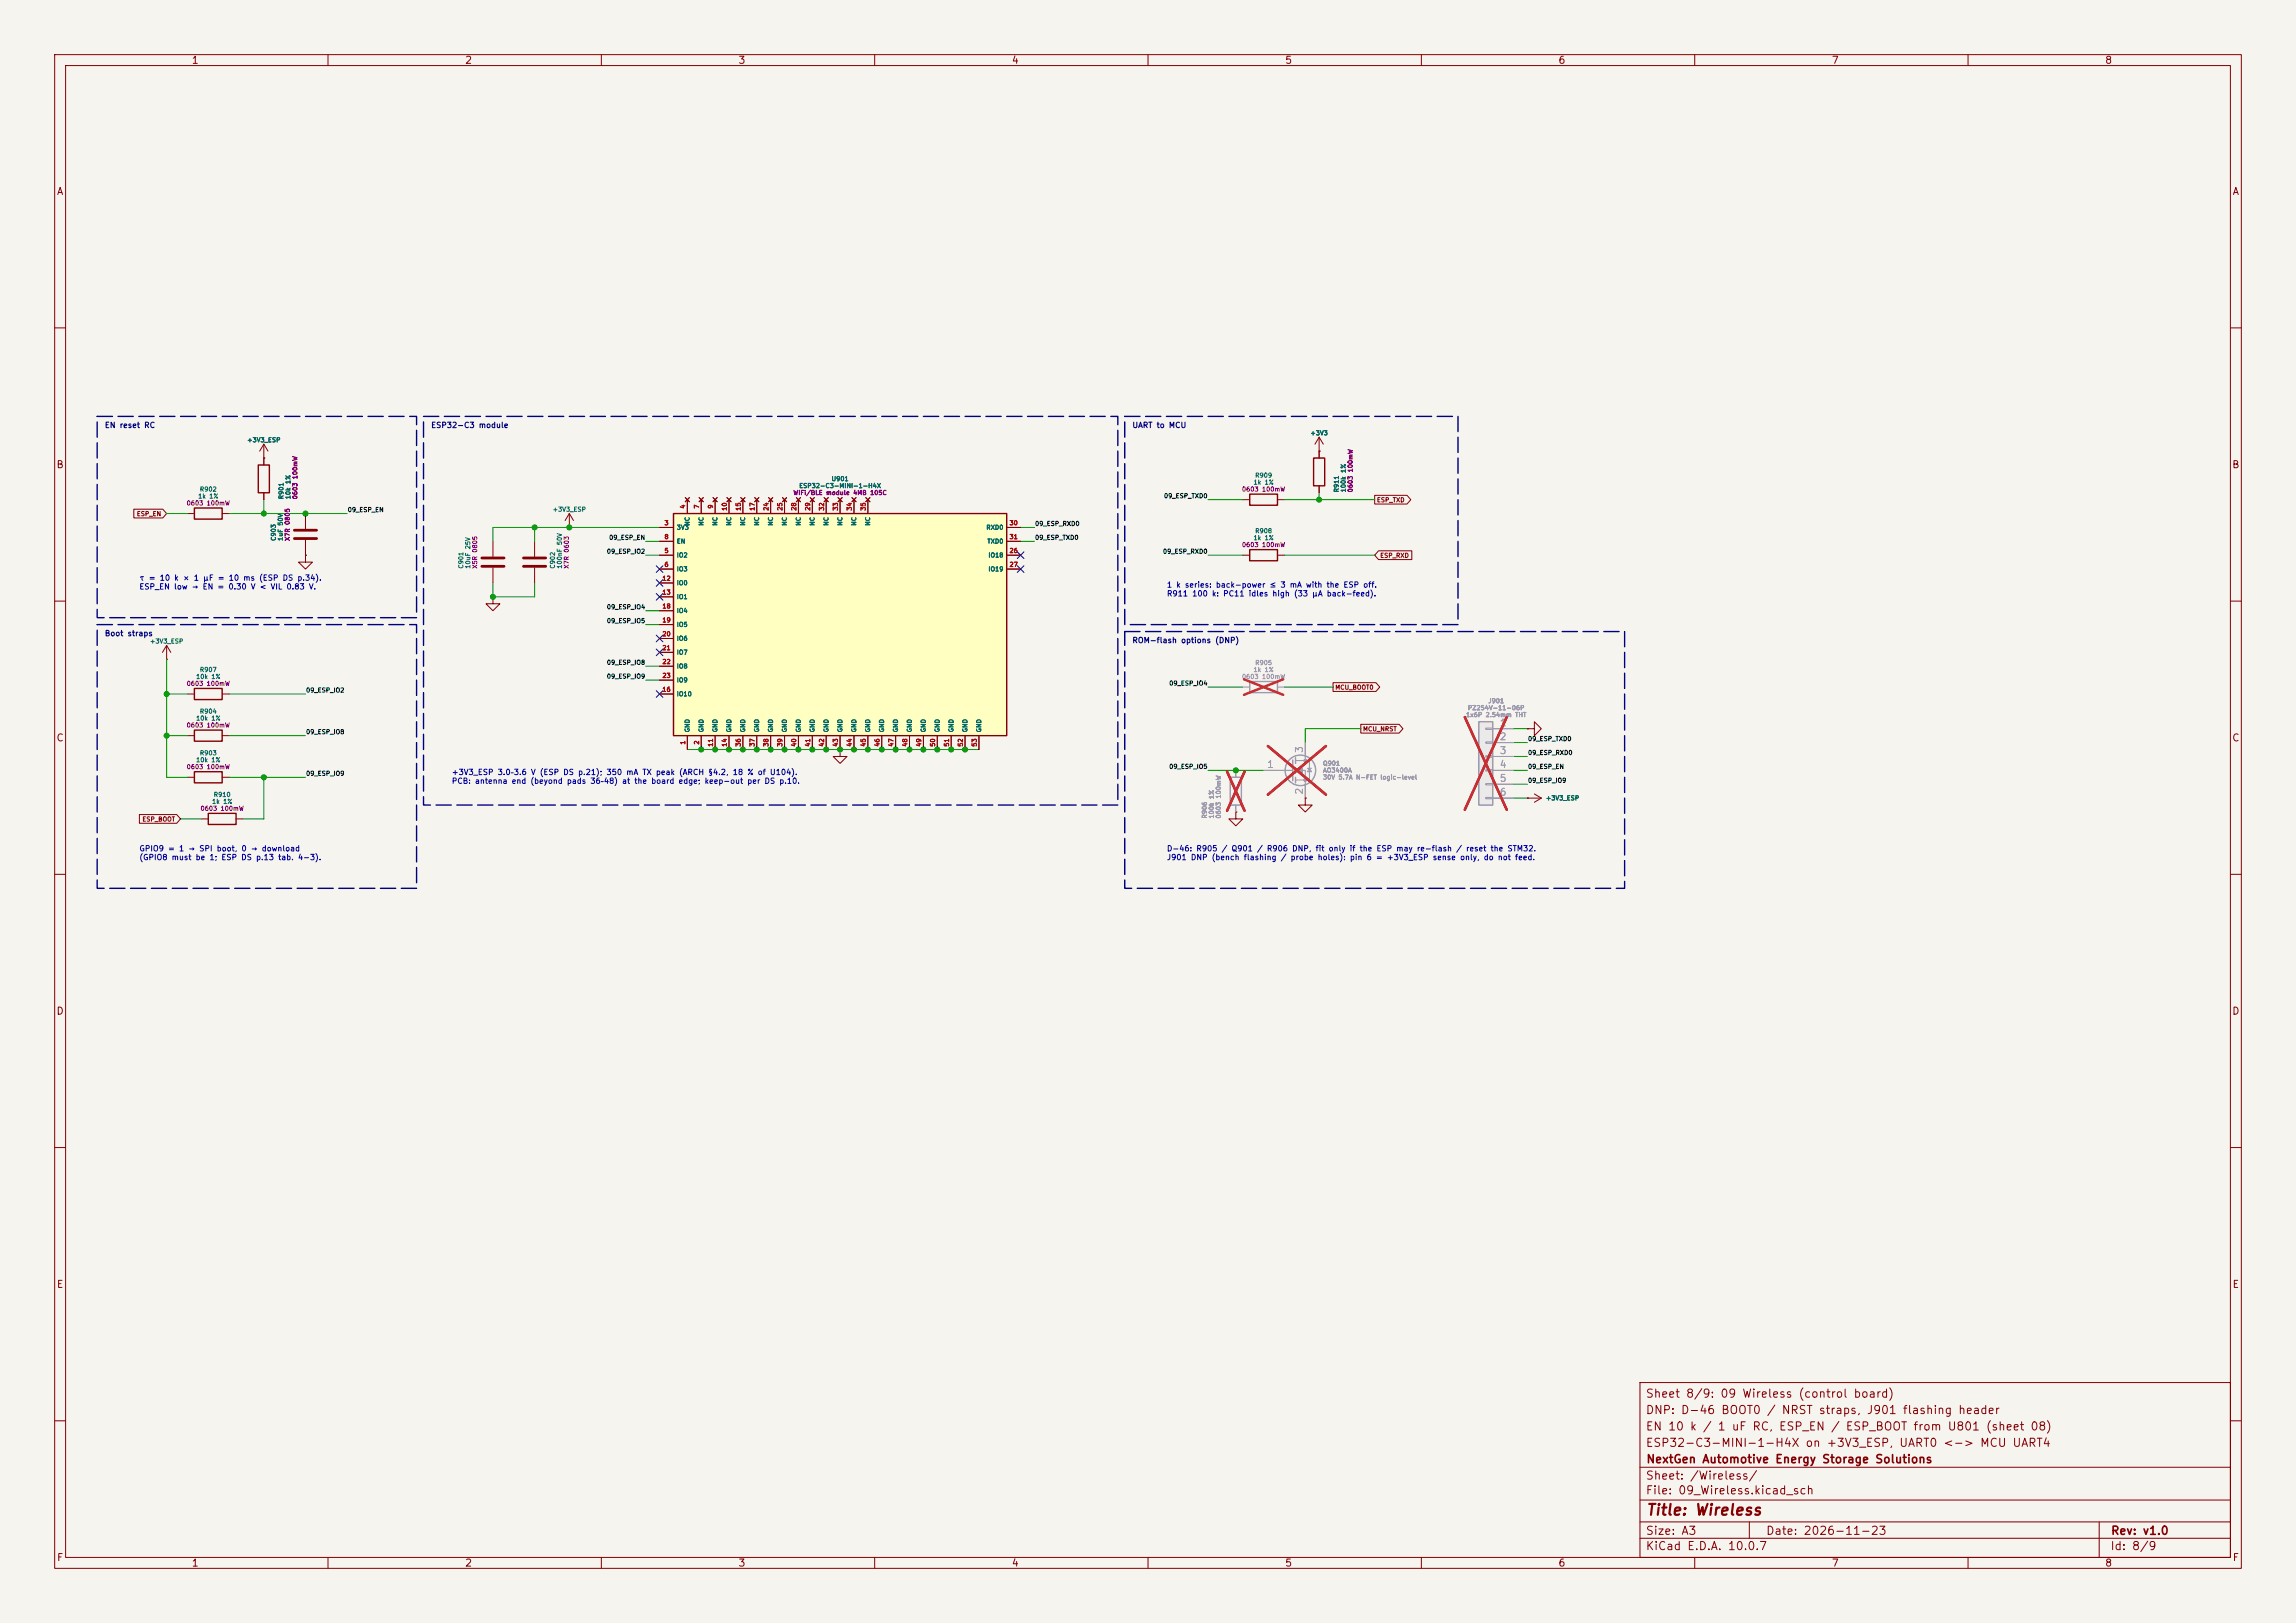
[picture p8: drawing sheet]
<svg xmlns="http://www.w3.org/2000/svg" width="420mm" height="297mm" viewBox="0 0 420 297" stroke-linecap="round" stroke-linejoin="round" font-family="sans-serif">
<defs><g id="words">
<text font-size="2" fill="#840000" x="301" y="277.8">Title: Wireless</text>
<g font-size="1.5" fill="#840000">
<text x="300.9" y="256.1">Sheet 8/9: 09 Wireless (control board)</text>
<text x="300.9" y="262.1">EN 10 k / 1 uF RC, ESP_EN / ESP_BOOT from U801 (sheet 08)</text>
<text x="300.9" y="259.1">DNP: D-46 BOOT0 / NRST straps, J901 flashing header</text>
<text x="300.9" y="265.1">ESP32-C3-MINI-1-H4X on +3V3_ESP, UART0 &lt;-&gt; MCU UART4</text>
<text x="301" y="268.1">NextGen Automotive Energy Storage Solutions</text>
<text x="300.9" y="273.8">File: 09_Wireless.kicad_sch</text>
<text x="300.9" y="271.1">Sheet: /Wireless/</text>
<text x="300.9" y="281.2">Size: A3</text>
<text x="322.9" y="281.2">Date: 2026-11-23</text>
<text x="386" y="281.2">Rev: v1.0</text>
<text x="300.9" y="284">KiCad E.D.A. 10.0.7</text>
<text x="385.9" y="284">Id: 8/9</text>
</g>
<g font-size="1.3" fill="#840000">
<text x="35" y="12">1</text>
<text x="85" y="12">2</text>
<text x="135" y="12">3</text>
<text x="185" y="12">4</text>
<text x="235" y="12">5</text>
<text x="285" y="12">6</text>
<text x="335" y="12">7</text>
<text x="385" y="12">8</text>
<text x="10.3" y="36">A</text>
<text x="408.3" y="36">A</text>
<text x="10.2" y="86">B</text>
<text x="408.2" y="86">B</text>
<text x="10.2" y="136">C</text>
<text x="408.2" y="136">C</text>
<text x="10.2" y="186">D</text>
<text x="408.2" y="186">D</text>
<text x="10.3" y="236">E</text>
<text x="408.3" y="236">E</text>
<text x="10.3" y="286">F</text>
<text x="35" y="287">1</text>
<text x="85" y="287">2</text>
<text x="135" y="287">3</text>
<text x="185" y="287">4</text>
<text x="235" y="287">5</text>
<text x="285" y="287">6</text>
<text x="335" y="287">7</text>
<text x="385" y="287">8</text>
<text x="408.3" y="286">F</text>
</g>
<g font-size="1.3" fill="#a5a4a2">
<text x="238.6" y="137.9" transform="rotate(-90 238.6 137.9)">3</text>
<text x="274.2" y="133.2">1</text>
<text x="274.2" y="135.8">2</text>
<text x="231.7" y="140.8">1</text>
<text x="274.2" y="138.3">3</text>
<text x="274.2" y="140.8">4</text>
<text x="274.2" y="143.4">5</text>
<text x="238.6" y="145.5" transform="rotate(-90 238.6 145.5)">2</text>
<text x="274.2" y="145.9">6</text>
</g>
<g font-size="1" fill="#000084">
<text x="19.1" y="78.6">EN reset RC</text>
<text x="78.8" y="78.6">ESP32-C3 module</text>
<text x="207" y="78.6">UART to MCU</text>
<text x="19.1" y="116.7">Boot straps</text>
<text x="207" y="117.9">ROM-flash options (DNP)</text>
</g>
<g font-size="1" fill="#0000c2">
<text x="25.4" y="106.5">τ = 10 k × 1 µF = 10 ms (ESP DS p.34).</text>
<text x="213.4" y="107.8">1 k series: back-power ≤ 3 mA with the ESP off.</text>
<text x="25.4" y="108.1">ESP_EN low → EN = 0.30 V &lt; VIL 0.83 V.</text>
<text x="213.4" y="109.4">R911 100 k: PC11 idles high (33 µA back-feed).</text>
<text x="82.6" y="142.1">+3V3_ESP 3.0–3.6 V (ESP DS p.21); 350 mA TX peak (ARCH §4.2, 18 % of U104).</text>
<text x="82.6" y="143.7">PCB: antenna end (beyond pads 36–48) at the board edge; keep-out per DS p.10.</text>
<text x="25.4" y="156">GPIO9 = 1 → SPI boot, 0 → download</text>
<text x="25.4" y="157.6">(GPIO8 must be 1; ESP DS p.13 tab. 4-3).</text>
<text x="213.4" y="156">D-46: R905 / Q901 / R906 DNP, fit only if the ESP may re-flash / reset the STM32.</text>
<text x="213.4" y="157.6">J901 DNP (bench flashing / probe holes): pin 6 = +3V3_ESP sense only, do not feed.</text>
</g>
<g font-size=".8" fill="#006464">
<text x="45.1" y="81.1">+3V3_ESP</text>
<text x="239.6" y="79.9">+3V3</text>
<text x="146.1" y="89.5">ESP32-C3-MINI-1-H4X</text>
<text x="152" y="88.2">U901</text>
<text x="229.2" y="88.9">1k 1%</text>
<text x="229.5" y="87.6">R909</text>
<text x="36.2" y="91.4">1k 1%</text>
<text x="36.5" y="90.1">R902</text>
<text x="52" y="91.4" transform="rotate(-90 52 91.4)">R901</text>
<text x="53.3" y="91.4" transform="rotate(-90 53.3 91.4)">10k 1%</text>
<text x="101" y="93.8">+3V3_ESP</text>
<text x="245.1" y="90.2" transform="rotate(-90 245.1 90.2)">R911</text>
<text x="246.3" y="90.2" transform="rotate(-90 246.3 90.2)">100k 1%</text>
<text x="50.6" y="99.1" transform="rotate(-90 50.6 99.1)">C903</text>
<text x="51.9" y="99.1" transform="rotate(-90 51.9 99.1)">1uF 50V</text>
<text x="123.7" y="97.1">3V3</text>
<text x="123.7" y="99.7">EN</text>
<text x="126.3" y="96.3" transform="rotate(-90 126.3 96.3)">NC</text>
<text x="128.9" y="96.3" transform="rotate(-90 128.9 96.3)">NC</text>
<text x="131.4" y="96.3" transform="rotate(-90 131.4 96.3)">NC</text>
<text x="134" y="96.3" transform="rotate(-90 134 96.3)">NC</text>
<text x="136.5" y="96.3" transform="rotate(-90 136.5 96.3)">NC</text>
<text x="139" y="96.3" transform="rotate(-90 139 96.3)">NC</text>
<text x="141.6" y="96.3" transform="rotate(-90 141.6 96.3)">NC</text>
<text x="144.1" y="96.3" transform="rotate(-90 144.1 96.3)">NC</text>
<text x="146.7" y="96.3" transform="rotate(-90 146.7 96.3)">NC</text>
<text x="149.2" y="96.3" transform="rotate(-90 149.2 96.3)">NC</text>
<text x="151.7" y="96.3" transform="rotate(-90 151.7 96.3)">NC</text>
<text x="154.3" y="96.3" transform="rotate(-90 154.3 96.3)">NC</text>
<text x="156.8" y="96.3" transform="rotate(-90 156.8 96.3)">NC</text>
<text x="159.4" y="96.3" transform="rotate(-90 159.4 96.3)">NC</text>
<text x="180.3" y="97.1">RXD0</text>
<text x="180.5" y="99.7">TXD0</text>
<text x="229.2" y="99">1k 1%</text>
<text x="229.5" y="97.8">R908</text>
<text x="84.9" y="104.1" transform="rotate(-90 84.9 104.1)">C901</text>
<text x="86.2" y="104.1" transform="rotate(-90 86.2 104.1)">10uF 25V</text>
<text x="101.7" y="104.1" transform="rotate(-90 101.7 104.1)">C902</text>
<text x="103" y="104.1" transform="rotate(-90 103 104.1)">100nF 50V</text>
<text x="123.7" y="102.2">IO2</text>
<text x="123.7" y="104.7">IO3</text>
<text x="123.7" y="107.3">IO0</text>
<text x="180.7" y="102.2">IO18</text>
<text x="180.7" y="104.7">IO19</text>
<text x="123.7" y="109.8">IO1</text>
<text x="123.7" y="112.4">IO4</text>
<text x="27.4" y="118">+3V3_ESP</text>
<text x="123.7" y="114.9">IO5</text>
<text x="123.7" y="117.4">IO6</text>
<text x="123.7" y="120">IO7</text>
<text x="35.8" y="124.4">10k 1%</text>
<text x="36.5" y="123.2">R907</text>
<text x="123.7" y="122.5">IO8</text>
<text x="123.7" y="125.1">IO9</text>
<text x="36.5" y="130.8">R904</text>
<text x="123.7" y="127.6">IO10</text>
<text x="35.8" y="132">10k 1%</text>
<text x="126.3" y="134.1" transform="rotate(-90 126.3 134.1)">GND</text>
<text x="128.9" y="134.1" transform="rotate(-90 128.9 134.1)">GND</text>
<text x="131.4" y="134.1" transform="rotate(-90 131.4 134.1)">GND</text>
<text x="134" y="134.1" transform="rotate(-90 134 134.1)">GND</text>
<text x="136.5" y="134.1" transform="rotate(-90 136.5 134.1)">GND</text>
<text x="139" y="134.1" transform="rotate(-90 139 134.1)">GND</text>
<text x="141.6" y="134.1" transform="rotate(-90 141.6 134.1)">GND</text>
<text x="144.1" y="134.1" transform="rotate(-90 144.1 134.1)">GND</text>
<text x="146.7" y="134.1" transform="rotate(-90 146.7 134.1)">GND</text>
<text x="149.2" y="134.1" transform="rotate(-90 149.2 134.1)">GND</text>
<text x="151.7" y="134.1" transform="rotate(-90 151.7 134.1)">GND</text>
<text x="154.3" y="134.1" transform="rotate(-90 154.3 134.1)">GND</text>
<text x="156.8" y="134.1" transform="rotate(-90 156.8 134.1)">GND</text>
<text x="159.4" y="134.1" transform="rotate(-90 159.4 134.1)">GND</text>
<text x="161.9" y="134.1" transform="rotate(-90 161.9 134.1)">GND</text>
<text x="164.4" y="134.1" transform="rotate(-90 164.4 134.1)">GND</text>
<text x="167" y="134.1" transform="rotate(-90 167 134.1)">GND</text>
<text x="169.5" y="134.1" transform="rotate(-90 169.5 134.1)">GND</text>
<text x="172.1" y="134.1" transform="rotate(-90 172.1 134.1)">GND</text>
<text x="174.6" y="134.1" transform="rotate(-90 174.6 134.1)">GND</text>
<text x="177.1" y="134.1" transform="rotate(-90 177.1 134.1)">GND</text>
<text x="179.7" y="134.1" transform="rotate(-90 179.7 134.1)">GND</text>
<text x="35.8" y="139.7">10k 1%</text>
<text x="36.5" y="138.4">R903</text>
<text x="38.7" y="147.3">1k 1%</text>
<text x="39" y="146">R910</text>
<text x="282.7" y="146.7">+3V3_ESP</text>
</g>
<g font-size=".8" fill="#840000">
<text x="24.9" y="94.6">ESP_EN</text>
<text x="251.8" y="92.1">ESP_TXD</text>
<text x="252.4" y="102.3">ESP_RXD</text>
<text x="244.2" y="126.4">MCU_BOOT0</text>
<text x="249.2" y="134">MCU_NRST</text>
<text x="26" y="150.5">ESP_BOOT</text>
</g>
<g font-size=".8" fill="#840084">
<text x="34.1" y="92.7">0603 100mW</text>
<text x="54.6" y="91.4" transform="rotate(-90 54.6 91.4)">0603 100mW</text>
<text x="145" y="90.8">WiFi/BLE module 4MB 105C</text>
<text x="227.1" y="90.1">0603 100mW</text>
<text x="247.6" y="90.2" transform="rotate(-90 247.6 90.2)">0603 100mW</text>
<text x="53.2" y="99.1" transform="rotate(-90 53.2 99.1)">X7R 0805</text>
<text x="227.1" y="100.3">0603 100mW</text>
<text x="87.5" y="104.1" transform="rotate(-90 87.5 104.1)">X5R 0805</text>
<text x="104.2" y="104.1" transform="rotate(-90 104.2 104.1)">X7R 0603</text>
<text x="34.1" y="125.7">0603 100mW</text>
<text x="34.1" y="133.3">0603 100mW</text>
<text x="34.1" y="140.9">0603 100mW</text>
<text x="36.6" y="148.6">0603 100mW</text>
</g>
<g font-size=".8" fill="#0f0f0f">
<text x="63.5" y="93.9">09_ESP_EN</text>
<text x="212.8" y="91.4">09_ESP_TXD0</text>
<text x="110.9" y="101.5">09_ESP_IO2</text>
<text x="111.3" y="99">09_ESP_EN</text>
<text x="189.3" y="99">09_ESP_TXD0</text>
<text x="189.3" y="96.4">09_ESP_RXD0</text>
<text x="212.6" y="101.5">09_ESP_RXD0</text>
<text x="110.9" y="111.7">09_ESP_IO4</text>
<text x="110.9" y="114.2">09_ESP_IO5</text>
<text x="110.9" y="124.4">09_ESP_IO9</text>
<text x="110.9" y="121.8">09_ESP_IO8</text>
<text x="213.8" y="125.6">09_ESP_IO4</text>
<text x="55.9" y="126.9">09_ESP_IO2</text>
<text x="55.9" y="134.5">09_ESP_IO8</text>
<text x="279.4" y="135.8">09_ESP_TXD0</text>
<text x="55.9" y="142.2">09_ESP_IO9</text>
<text x="213.8" y="140.9">09_ESP_IO5</text>
<text x="279.4" y="138.3">09_ESP_RXD0</text>
<text x="279.4" y="140.9">09_ESP_EN</text>
<text x="279.4" y="143.4">09_ESP_IO9</text>
</g>
<g font-size=".8" fill="#a90000">
<text x="125.5" y="93.2" transform="rotate(-90 125.5 93.2)">4</text>
<text x="128.1" y="93.2" transform="rotate(-90 128.1 93.2)">7</text>
<text x="130.6" y="93.2" transform="rotate(-90 130.6 93.2)">9</text>
<text x="133.1" y="93.6" transform="rotate(-90 133.1 93.6)">10</text>
<text x="135.7" y="93.6" transform="rotate(-90 135.7 93.6)">15</text>
<text x="138.2" y="93.6" transform="rotate(-90 138.2 93.6)">17</text>
<text x="140.8" y="93.6" transform="rotate(-90 140.8 93.6)">24</text>
<text x="143.3" y="93.6" transform="rotate(-90 143.3 93.6)">25</text>
<text x="145.8" y="93.6" transform="rotate(-90 145.8 93.6)">28</text>
<text x="148.4" y="93.6" transform="rotate(-90 148.4 93.6)">29</text>
<text x="150.9" y="93.6" transform="rotate(-90 150.9 93.6)">32</text>
<text x="153.5" y="93.6" transform="rotate(-90 153.5 93.6)">33</text>
<text x="156" y="93.6" transform="rotate(-90 156 93.6)">34</text>
<text x="158.5" y="93.6" transform="rotate(-90 158.5 93.6)">35</text>
<text x="121.5" y="96.3">3</text>
<text x="121.5" y="101.4">5</text>
<text x="121.5" y="98.8">8</text>
<text x="184.6" y="101.4">26</text>
<text x="184.6" y="96.3">30</text>
<text x="184.6" y="98.8">31</text>
<text x="121.1" y="106.5">12</text>
<text x="121.5" y="103.9">6</text>
<text x="184.6" y="103.9">27</text>
<text x="121.1" y="109">13</text>
<text x="121.1" y="111.5">18</text>
<text x="121.1" y="114.1">19</text>
<text x="121.1" y="116.6">20</text>
<text x="121.1" y="119.2">21</text>
<text x="121.1" y="121.7">22</text>
<text x="121.1" y="124.2">23</text>
<text x="121.1" y="126.8">16</text>
<text x="125.5" y="136.4" transform="rotate(-90 125.5 136.4)">1</text>
<text x="128.1" y="136.4" transform="rotate(-90 128.1 136.4)">2</text>
<text x="130.6" y="136.7" transform="rotate(-90 130.6 136.7)">11</text>
<text x="133.1" y="136.7" transform="rotate(-90 133.1 136.7)">14</text>
<text x="135.7" y="136.7" transform="rotate(-90 135.7 136.7)">36</text>
<text x="138.2" y="136.7" transform="rotate(-90 138.2 136.7)">37</text>
<text x="140.8" y="136.7" transform="rotate(-90 140.8 136.7)">38</text>
<text x="143.3" y="136.7" transform="rotate(-90 143.3 136.7)">39</text>
<text x="145.8" y="136.7" transform="rotate(-90 145.8 136.7)">40</text>
<text x="148.4" y="136.7" transform="rotate(-90 148.4 136.7)">41</text>
<text x="150.9" y="136.7" transform="rotate(-90 150.9 136.7)">42</text>
<text x="153.5" y="136.7" transform="rotate(-90 153.5 136.7)">43</text>
<text x="156" y="136.7" transform="rotate(-90 156 136.7)">44</text>
<text x="158.5" y="136.7" transform="rotate(-90 158.5 136.7)">45</text>
<text x="161.1" y="136.7" transform="rotate(-90 161.1 136.7)">46</text>
<text x="163.6" y="136.7" transform="rotate(-90 163.6 136.7)">47</text>
<text x="166.2" y="136.7" transform="rotate(-90 166.2 136.7)">48</text>
<text x="168.7" y="136.7" transform="rotate(-90 168.7 136.7)">49</text>
<text x="171.2" y="136.7" transform="rotate(-90 171.2 136.7)">50</text>
<text x="173.8" y="136.7" transform="rotate(-90 173.8 136.7)">51</text>
<text x="176.3" y="136.7" transform="rotate(-90 176.3 136.7)">52</text>
<text x="178.9" y="136.7" transform="rotate(-90 178.9 136.7)">53</text>
</g>
<g font-size=".8" fill="#9c9b98">
<text x="227.1" y="124.4">0603 100mW</text>
<text x="268.1" y="131.4">1x6P 2.54mm THT</text>
<text x="241.9" y="142.8">30V 5.7A N-FET logic-level</text>
<text x="223.5" y="149.9" transform="rotate(-90 223.5 149.9)">0603 100mW</text>
</g>
<g font-size=".8" fill="#939391">
<text x="229.2" y="123.2">1k 1%</text>
<text x="229.5" y="121.9">R905</text>
<text x="268.4" y="130.1">PZ254V-11-06P</text>
<text x="272.2" y="128.9">J901</text>
<text x="241.9" y="140.3">Q901</text>
<text x="241.9" y="141.6">AO3400A</text>
<text x="220.9" y="149.9" transform="rotate(-90 220.9 149.9)">R906</text>
<text x="222.2" y="149.9" transform="rotate(-90 222.2 149.9)">100k 1%</text>
</g>
</g></defs>
<path d="M0 0h420v297h-420z" fill="#f5f4ef" stroke="#f5f4ef" stroke-width=".18"/>
<g fill="none" stroke="#840000" stroke-width=".18">
<path d="M10 10h400v277h-400zM12 12h396v273h-396zM60 10v2M110 10v2M160 10v2M210 10v2M260 10v2M310 10v2M360 10v2M10 60h2M408 60h2M97.8 99.1v2.8"/>
<path d="M10 110h2M30.5 118.1l-.8 1.3M30.5 118.1l.7 1.3M30.5 118.1v2.6M97.8 103.9v2.8M408 110h2M30.5 120.7h.1M34.3 127h1.3M40.6 127h1.3M10 160h2M34.3 142.2h1.3M40.6 142.2h1.3"/>
<path d="M408 160h2M10 210h2M408 210h2M300 253h108v32h-108zM10 260h2M300 278.5h108M300 274.5h108M300 268.5h108M320 278.5v3M384 278.5v6.5M408 260h2M60 285v2"/>
<path d="M110 285v2M160 285v2M210 285v2M260 285v2M300 281.5h108M310 285v2M360 285v2"/>
</g>
<path d="M95.8 102.1h4M95.8 103.6h4" fill="none" stroke="#840000" stroke-width=".51"/>
<path d="M35.6 126h5v2h-5zM35.6 141.2h5v2.1h-5z" fill="none" stroke="#840000" stroke-width=".25"/>
<path d="M123.2 94h60.9v40.6h-60.9z" fill="#ffffc2"/>
<path d="M123.2 94h60.9v40.6h-60.9zM228.6 90.4h5.1v2.1h-5.1zM240.3 83.8h2v5.1h-2zM228.6 100.6h5.1v2h-5.1zM35.6 133.6h5v2h-5zM38.1 148.8h5.1v2.1h-5.1z" fill="none" stroke="#840000" stroke-width=".25"/>
<g fill="none" stroke="#840000" stroke-width=".18">
<path d="M104.1 96.5h.1M104.1 94l-.7 1.3M104.1 94l.8 1.3M104.1 94v2.5M120.6 96.5h2.6M120.6 99.1h2.6M125.3 91.1l.8 .7M125.7 91.4v2.6M126.1 91.1l-.8 .7M127.9 91.1l.8 .7M128.3 91.4v2.6M128.7 91.1l-.8 .7"/>
<path d="M130.4 91.1l.8 .7M130.8 91.4v2.6M131.2 91.1l-.8 .7M133 91.1l.7 .7M133.3 91.4v2.6M133.7 91.1l-.7 .7M135.5 91.1l.8 .7M135.9 91.4v2.6M136.3 91.1l-.8 .7M138 91.1l.8 .7M138.4 91.4v2.6M138.8 91.1l-.8 .7"/>
<path d="M140.6 91.1l.8 .7M141 91.4v2.6M141.4 91.1l-.8 .7M143.1 91.1l.8 .7M143.5 91.4v2.6M143.9 91.1l-.8 .7M145.7 91.1l.7 .7M146 91.4v2.6M146.4 91.1l-.7 .7M148.2 91.1l.8 .7M148.6 91.4v2.6M149 91.1l-.8 .7"/>
<path d="M150.7 91.1l.8 .7M151.1 91.4v2.6M151.5 91.1l-.8 .7M153.3 91.1l.8 .7M153.7 91.4v2.6M154.1 91.1l-.8 .7M155.8 91.1l.8 .7M156.2 91.4v2.6M156.6 91.1l-.8 .7M158.4 91.1l.7 .7M158.7 91.4v2.6M159.1 91.1l-.7 .7"/>
<path d="M184.1 96.5h2.6M184.1 99.1h2.6M227.3 91.4h1.3M233.7 91.4h1.2M241.3 82.6v1.2M241.3 88.9v1.3M120.6 101.6h2.6M120.6 104.1h2.6M120.6 106.7h2.6M120.6 109.2h2.6M120.6 111.8h2.6M120.6 114.3h2.6"/>
<path d="M120.6 116.8h2.6M120.6 119.4h2.6M184.1 101.6h2.6M184.1 104.1h2.6M227.3 101.6h1.3M233.7 101.6h1.2M34.3 134.6h1.3M40.6 134.6h1.3M120.6 127h2.6M120.6 121.9h2.6M120.6 124.5h2.6M125.7 134.6v2.6"/>
<path d="M128.3 134.6v2.6M130.8 134.6v2.6M133.3 134.6v2.6M135.9 134.6v2.6M138.4 134.6v2.6M141 134.6v2.6M143.5 134.6v2.6M146 134.6v2.6M148.6 134.6v2.6M151.1 134.6v2.6M153.7 137.2v1.2h1.2l-1.2 1.3-1.3-1.3h1.3M153.7 137.2h.1"/>
<path d="M153.7 134.6v2.6M156.2 134.6v2.6M158.7 134.6v2.6M161.3 134.6v2.6M163.8 134.6v2.6M166.4 134.6v2.6M168.9 134.6v2.6M171.4 134.6v2.6M174 134.6v2.6M176.5 134.6v2.6M179.1 134.6v2.6M279.4 133.4h1.3v-1.3l1.2 1.3-1.2 1.2v-1.2"/>
<path d="M279.4 133.4h.1M36.8 149.9h1.3M43.2 149.9h1.2M279.4 146.1h.1M279.4 146.1h2.5M280.7 145.3l1.2 .8M281.9 146.1l-1.2 .7"/>
</g>
<path d="M270.5 132.1h2.5v15.2h-2.5z" fill="#ebeae8"/>
<g fill="none" stroke="#9c9b98" stroke-width=".25">
<path d="M228.6 124.7h5.1v2h-5.1zM236.5 139.1v3.8M237 138.7v1M270.5 132.1h2.5v15.2h-2.5zM225 142.2h2.1v5.1h-2.1zM237 140.5v1M237 142.2v1.1"/>
<circle cx="237.9" cy="141" r="2.79"/>
</g>
<g fill="none" stroke="#9c9b98" stroke-width=".18">
<path d="M227.3 125.7h1.3M233.7 125.7h1.2M237 139.2h2.5v3.5h-2.5M238.8 135.9v3.3M271.8 133.2h1.2v.3h-1.2zM271.8 135.8h1.2v.2h-1.2zM271.8 138.3h1.2v.3h-1.2zM273 133.4h3.9M273 135.9h3.9M273 138.4h3.9M226.1 141v1.2M226.1 147.3v1.3"/>
<path d="M231.1 141h5.4M237 141h1.8v5.1M239.1 140.6h.8M239.5 140.6l.4 .6h-.8zM271.8 140.8h1.2v.3h-1.2zM271.8 143.4h1.2v.2h-1.2zM271.8 145.9h1.2v.3h-1.2zM273 141h3.9M273 143.5h3.9M273 146.1h3.9"/>
</g>
<path d="M227.6 124.3l7.1 2.8M231.9 136.5l10.6 8.9M234.7 124.3l-7.1 2.8M242.5 136.5l-10.6 8.9M267.9 131.2l7.7 17M275.6 131.2l-7.7 17M224.5 141.2l3.2 7.2M227.7 141.2l-3.2 7.2" fill="none" stroke="#e12e31" stroke-width=".46"/>
<g fill="none" stroke="#840000" stroke-width=".18">
<path d="M24.5 93.2h5.3l.7 .8-.7 .8h-5.3zM34.3 94h1.3M40.6 94h1.3M48.3 83.8h.1M48.3 81.3l-.8 1.3M48.3 81.3l.7 1.3M48.3 81.3v3.8M48.3 90.2v1.2M55.9 94v2.8M55.9 98.8v2.8M90.2 99.1v2.8M120.6 96.5h2.6"/>
<path d="M120.6 99.1h2.6M125.3 91.1l.8 .7M125.7 91.4v2.6M126.1 91.1l-.8 .7M127.9 91.1l.8 .7M128.3 91.4v2.6M128.7 91.1l-.8 .7M130.4 91.1l.8 .7M130.8 91.4v2.6M131.2 91.1l-.8 .7M133 91.1l.7 .7M133.3 91.4v2.6"/>
<path d="M133.7 91.1l-.7 .7M135.5 91.1l.8 .7M135.9 91.4v2.6M136.3 91.1l-.8 .7M138 91.1l.8 .7M138.4 91.4v2.6M138.8 91.1l-.8 .7M140.6 91.1l.8 .7M141 91.4v2.6M141.4 91.1l-.8 .7M143.1 91.1l.8 .7M143.5 91.4v2.6"/>
<path d="M143.9 91.1l-.8 .7M145.7 91.1l.7 .7M146 91.4v2.6M146.4 91.1l-.7 .7M148.2 91.1l.8 .7M148.6 91.4v2.6M149 91.1l-.8 .7M150.7 91.1l.8 .7M151.1 91.4v2.6M151.5 91.1l-.8 .7M153.3 91.1l.8 .7M153.7 91.4v2.6"/>
<path d="M154.1 91.1l-.8 .7M155.8 91.1l.8 .7M156.2 91.4v2.6M156.6 91.1l-.8 .7M158.4 91.1l.7 .7M158.7 91.4v2.6M159.1 91.1l-.7 .7M184.1 96.5h2.6M184.1 99.1h2.6M241.3 82.6h.1M241.3 80l-.8 1.3M241.3 80l.8 1.3"/>
<path d="M241.3 80v3.8M241.3 88.9v1.3M251.5 90.6h5.9l.7 .8-.7 .8h-5.9zM55.9 101.6v1.3h1.2l-1.2 1.2-1.3-1.2h1.3M55.9 101.6h.1M90.2 109.2v1.3h1.2l-1.2 1.3-1.3-1.3h1.3M90.2 109.2h.1M90.2 103.9v2.8M120.6 101.6h2.6M120.6 104.1h2.6M120.6 106.7h2.6M120.6 109.2h2.6"/>
<path d="M120.6 111.8h2.6M120.6 114.3h2.6M120.6 116.8h2.6M120.6 119.4h2.6M184.1 101.6h2.6M184.1 104.1h2.6M252.2 100.8h6.1v1.6h-6.1l-.7-.8zM120.6 127h2.6M120.6 121.9h2.6M120.6 124.5h2.6M125.7 134.6v2.6M128.3 134.6v2.6"/>
<path d="M130.8 134.6v2.6M133.3 134.6v2.6M135.9 134.6v2.6M138.4 134.6v2.6M141 134.6v2.6M143.5 134.6v2.6M146 134.6v2.6M148.6 134.6v2.6M151.1 134.6v2.6M153.7 137.2h.1M153.7 134.6v2.6M156.2 134.6v2.6"/>
<path d="M158.7 134.6v2.6M161.3 134.6v2.6M163.8 134.6v2.6M166.4 134.6v2.6M168.9 134.6v2.6M171.4 134.6v2.6M174 134.6v2.6M176.5 134.6v2.6M179.1 134.6v2.6M243.8 124.9h7.9l.7 .8-.7 .8h-7.9zM248.9 132.5h7l.7 .9-.7 .8h-7zM279.4 133.4h.1"/>
<path d="M25.5 149.1h6.8l.7 .8-.7 .8h-6.8zM226.1 148.6v1.3h1.2l-1.2 1.2-1.3-1.2h1.3M226.1 148.6h.1M238.8 146.1v1.2h1.2l-1.2 1.3-1.3-1.3h1.3M238.8 146.1h.1M279.4 146.1h.1"/>
</g>
<g fill="#9c9b98" stroke="#9c9b98" stroke-width=".18">
<path d="M237.2 141l1.1-.4v.8z"/>
<circle cx="238.8" cy="139.2" r=".25"/>
<circle cx="238.8" cy="142.7" r=".25"/>
</g>
<path d="M53.8 97h4.1M53.8 98.6h4.1M88.1 102.1h4.1M88.1 103.6h4.1" fill="none" stroke="#840000" stroke-width=".51"/>
<path d="M35.6 93h5v2h-5zM47.2 85.1h2.1v5.1h-2.1z" fill="none" stroke="#840000" stroke-width=".25"/>
<g fill="none" stroke="#009600" stroke-width=".18">
<path d="M30.5 94h3.8M41.9 94h21.6M48.3 91.4v2.6M97.8 96.5v2.6M118.1 99.1h2.5M120.6 96.5h-30.4v2.6M186.7 96.5h2.5M186.7 99.1h2.5M221 91.4h6.3M234.9 91.4h16.6M241.3 90.2v1.2M90.2 106.7v2.5h7.6v-2.5"/>
<path d="M118.1 114.3h2.5M118.1 111.8h2.5M118.1 101.6h2.5M221 101.6h6.3M234.9 101.6h16.6M30.5 120.7v21.5h3.8M30.5 127h3.8M30.5 134.6h3.8M41.9 127h14M41.9 134.6h14M118.1 124.5h2.5M118.1 121.9h2.5"/>
<path d="M125.7 137.2h53.4M221 125.7h6.3M234.9 125.7h8.9M248.9 133.4h-10.1v2.5M276.9 133.4h2.5M276.9 138.4h2.5M276.9 135.9h2.5M33 149.9h3.8M41.9 142.2h14M48.3 142.2v7.7h-3.9M221 141h10.1M276.9 143.5h2.5"/>
<path d="M276.9 146.1h2.5M276.9 141h2.5"/>
</g>
<g fill="none" stroke="#000084" stroke-width=".18">
<path d="M120 106.1l1.3 1.2M120 118.8l1.3 1.2M120 108.6l1.3 1.2M120 103.5l1.3 1.2M120 116.2l1.3 1.2M121.3 106.1l-1.3 1.2M121.3 118.8l-1.3 1.2M121.3 108.6l-1.3 1.2M121.3 103.5l-1.3 1.2M121.3 116.2l-1.3 1.2M186.1 101l1.2 1.2M186.1 103.5l1.2 1.2"/>
<path d="M187.3 101l-1.2 1.2M187.3 103.5l-1.2 1.2M120 126.4l1.3 1.2M121.3 126.4l-1.3 1.2"/>
</g>
<path d="M17.8 76.2h58.4v36.8h-58.4zM77.5 76.2h127v71.1h-127zM205.7 76.2h61v38.1h-61zM17.8 114.3h58.4v48.3h-58.4zM205.7 115.6h91.5v47h-91.5z" fill="none" stroke="#000084" stroke-width=".25" stroke-dasharray="2.8 1"/>
<g fill="#009600" stroke="#009600" stroke-width=".18">
<circle cx="168.9" cy="137.2" r=".46"/>
<circle cx="171.4" cy="137.2" r=".46"/>
<circle cx="176.5" cy="137.2" r=".46"/>
<circle cx="174" cy="137.2" r=".46"/>
<circle cx="146" cy="137.2" r=".46"/>
<circle cx="156.2" cy="137.2" r=".46"/>
<circle cx="153.7" cy="137.2" r=".46"/>
<circle cx="148.6" cy="137.2" r=".46"/>
<circle cx="151.1" cy="137.2" r=".46"/>
<circle cx="166.4" cy="137.2" r=".46"/>
<circle cx="163.8" cy="137.2" r=".46"/>
<circle cx="158.7" cy="137.2" r=".46"/>
<circle cx="161.3" cy="137.2" r=".46"/>
<circle cx="226.1" cy="141" r=".46"/>
<circle cx="30.5" cy="134.6" r=".46"/>
<circle cx="30.5" cy="127" r=".46"/>
<circle cx="48.3" cy="142.2" r=".46"/>
<circle cx="130.8" cy="137.2" r=".46"/>
<circle cx="135.9" cy="137.2" r=".46"/>
<circle cx="128.3" cy="137.2" r=".46"/>
<circle cx="133.3" cy="137.2" r=".46"/>
<circle cx="143.5" cy="137.2" r=".46"/>
<circle cx="141" cy="137.2" r=".46"/>
<circle cx="138.4" cy="137.2" r=".46"/>
<circle cx="104.1" cy="96.5" r=".46"/>
<circle cx="97.8" cy="96.5" r=".46"/>
<circle cx="241.3" cy="91.4" r=".46"/>
<circle cx="90.2" cy="109.2" r=".46"/>
<circle cx="48.3" cy="94" r=".46"/>
<circle cx="55.9" cy="94" r=".46"/>
</g>
<use href="#words"/>
</svg>
